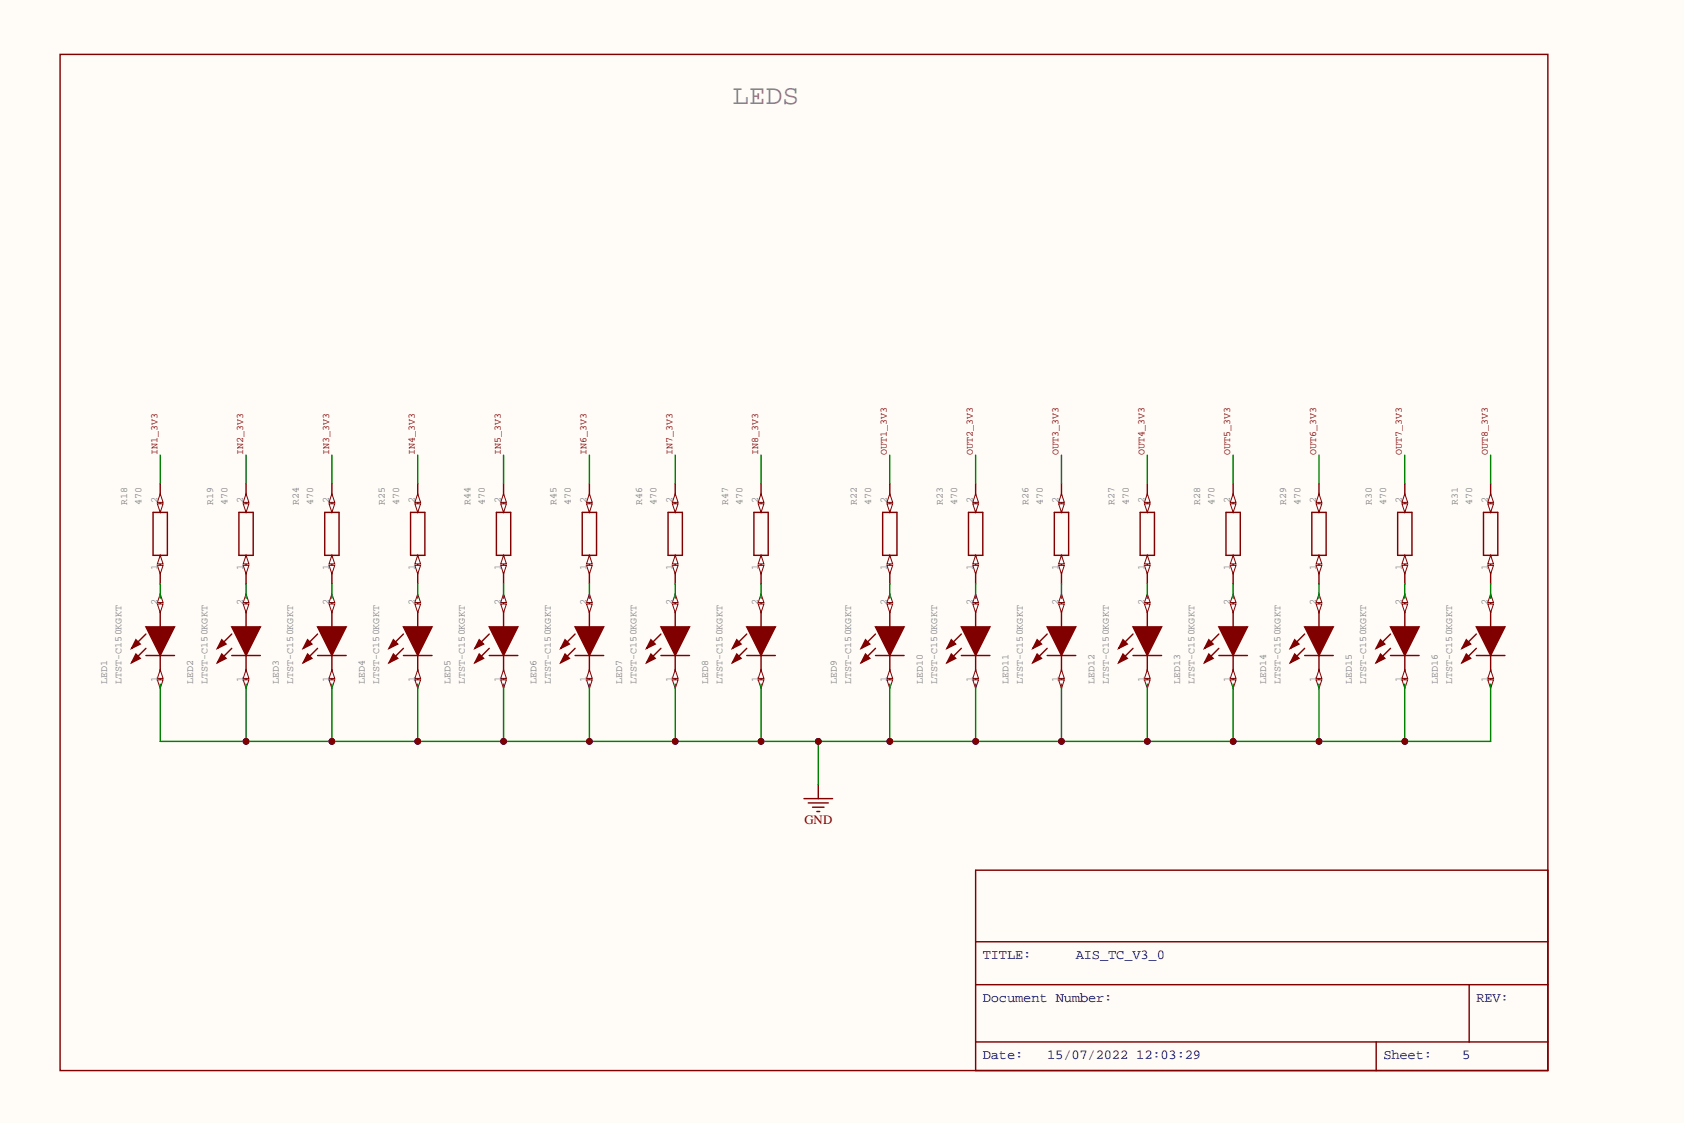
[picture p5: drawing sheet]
<svg xmlns="http://www.w3.org/2000/svg" width="299mm" height="199mm" viewBox="0 0 299 199" stroke-linecap="round" stroke-linejoin="round" font-family="sans-serif">
<defs><g id="words">
<text font-size="4.9" fill="#808080" x="129.7" y="18.3">LEDS</text>
<g font-size="2.4" fill="#000080">
<text x="174.1" y="169.7">TITLE:</text>
<text x="190.5" y="169.7">AIS_TC_V3_0</text>
<text x="174.1" y="177.3">Document Number:</text>
<text x="261.5" y="177.3">REV:</text>
<text x="174.1" y="187.5">Date:</text>
<text x="185.5" y="187.5">15/07/2022</text>
<text x="201.3" y="187.5">12:03:29</text>
<text x="245" y="187.5">Sheet:</text>
<text x="259" y="187.5">5</text>
</g>
<text font-size="2.3" fill="#800000" x="142.5" y="145.9">GND</text>
<g font-size="1.8" fill="#800000">
<text x="27.9" y="80.6" transform="rotate(-90 27.9 80.6)">IN1_3V3</text>
<text x="43.1" y="80.6" transform="rotate(-90 43.1 80.6)">IN2_3V3</text>
<text x="58.3" y="80.6" transform="rotate(-90 58.3 80.6)">IN3_3V3</text>
<text x="73.5" y="80.6" transform="rotate(-90 73.5 80.6)">IN4_3V3</text>
<text x="88.7" y="80.6" transform="rotate(-90 88.7 80.6)">IN5_3V3</text>
<text x="103.9" y="80.6" transform="rotate(-90 103.9 80.6)">IN6_3V3</text>
<text x="119.1" y="80.6" transform="rotate(-90 119.1 80.6)">IN7_3V3</text>
<text x="134.3" y="80.6" transform="rotate(-90 134.3 80.6)">IN8_3V3</text>
<text x="157.1" y="80.6" transform="rotate(-90 157.1 80.6)">OUT1_3V3</text>
<text x="172.3" y="80.6" transform="rotate(-90 172.3 80.6)">OUT2_3V3</text>
<text x="187.5" y="80.6" transform="rotate(-90 187.5 80.6)">OUT3_3V3</text>
<text x="202.7" y="80.6" transform="rotate(-90 202.7 80.6)">OUT4_3V3</text>
<text x="217.9" y="80.6" transform="rotate(-90 217.9 80.6)">OUT5_3V3</text>
<text x="233.1" y="80.6" transform="rotate(-90 233.1 80.6)">OUT6_3V3</text>
<text x="248.3" y="80.6" transform="rotate(-90 248.3 80.6)">OUT7_3V3</text>
<text x="263.5" y="80.6" transform="rotate(-90 263.5 80.6)">OUT8_3V3</text>
</g>
<g font-size="1.8" fill="#808080">
<text x="22.6" y="89.4" transform="rotate(-90 22.6 89.4)">R18</text>
<text x="25.1" y="89.4" transform="rotate(-90 25.1 89.4)">470</text>
<text x="27.9" y="89" transform="rotate(-90 27.9 89)">2</text>
<text x="37.8" y="89.4" transform="rotate(-90 37.8 89.4)">R19</text>
<text x="40.3" y="89.4" transform="rotate(-90 40.3 89.4)">470</text>
<text x="43.1" y="89" transform="rotate(-90 43.1 89)">2</text>
<text x="53" y="89.4" transform="rotate(-90 53 89.4)">R24</text>
<text x="55.5" y="89.4" transform="rotate(-90 55.5 89.4)">470</text>
<text x="58.3" y="89" transform="rotate(-90 58.3 89)">2</text>
<text x="68.2" y="89.4" transform="rotate(-90 68.2 89.4)">R25</text>
<text x="70.7" y="89.4" transform="rotate(-90 70.7 89.4)">470</text>
<text x="73.5" y="89" transform="rotate(-90 73.5 89)">2</text>
<text x="83.4" y="89.4" transform="rotate(-90 83.4 89.4)">R44</text>
<text x="85.9" y="89.4" transform="rotate(-90 85.9 89.4)">470</text>
<text x="88.7" y="89" transform="rotate(-90 88.7 89)">2</text>
<text x="98.6" y="89.4" transform="rotate(-90 98.6 89.4)">R45</text>
<text x="101.1" y="89.4" transform="rotate(-90 101.1 89.4)">470</text>
<text x="103.9" y="89" transform="rotate(-90 103.9 89)">2</text>
<text x="113.8" y="89.4" transform="rotate(-90 113.8 89.4)">R46</text>
<text x="116.3" y="89.4" transform="rotate(-90 116.3 89.4)">470</text>
<text x="119.1" y="89" transform="rotate(-90 119.1 89)">2</text>
<text x="129" y="89.4" transform="rotate(-90 129 89.4)">R47</text>
<text x="131.5" y="89.4" transform="rotate(-90 131.5 89.4)">470</text>
<text x="134.3" y="89" transform="rotate(-90 134.3 89)">2</text>
<text x="151.8" y="89.4" transform="rotate(-90 151.8 89.4)">R22</text>
<text x="154.3" y="89.4" transform="rotate(-90 154.3 89.4)">470</text>
<text x="157.1" y="89" transform="rotate(-90 157.1 89)">2</text>
<text x="167" y="89.4" transform="rotate(-90 167 89.4)">R23</text>
<text x="169.5" y="89.4" transform="rotate(-90 169.5 89.4)">470</text>
<text x="172.3" y="89" transform="rotate(-90 172.3 89)">2</text>
<text x="182.2" y="89.4" transform="rotate(-90 182.2 89.4)">R26</text>
<text x="184.7" y="89.4" transform="rotate(-90 184.7 89.4)">470</text>
<text x="187.5" y="89" transform="rotate(-90 187.5 89)">2</text>
<text x="197.4" y="89.4" transform="rotate(-90 197.4 89.4)">R27</text>
<text x="199.9" y="89.4" transform="rotate(-90 199.9 89.4)">470</text>
<text x="202.7" y="89" transform="rotate(-90 202.7 89)">2</text>
<text x="212.6" y="89.4" transform="rotate(-90 212.6 89.4)">R28</text>
<text x="215.1" y="89.4" transform="rotate(-90 215.1 89.4)">470</text>
<text x="217.9" y="89" transform="rotate(-90 217.9 89)">2</text>
<text x="227.8" y="89.4" transform="rotate(-90 227.8 89.4)">R29</text>
<text x="230.3" y="89.4" transform="rotate(-90 230.3 89.4)">470</text>
<text x="233.1" y="89" transform="rotate(-90 233.1 89)">2</text>
<text x="243" y="89.4" transform="rotate(-90 243 89.4)">R30</text>
<text x="245.5" y="89.4" transform="rotate(-90 245.5 89.4)">470</text>
<text x="248.3" y="89" transform="rotate(-90 248.3 89)">2</text>
<text x="258.2" y="89.4" transform="rotate(-90 258.2 89.4)">R31</text>
<text x="260.7" y="89.4" transform="rotate(-90 260.7 89.4)">470</text>
<text x="263.5" y="89" transform="rotate(-90 263.5 89)">2</text>
<text x="27.9" y="100.8" transform="rotate(-90 27.9 100.8)">1</text>
<text x="43.1" y="100.8" transform="rotate(-90 43.1 100.8)">1</text>
<text x="58.3" y="100.8" transform="rotate(-90 58.3 100.8)">1</text>
<text x="73.5" y="100.8" transform="rotate(-90 73.5 100.8)">1</text>
<text x="88.7" y="100.8" transform="rotate(-90 88.7 100.8)">1</text>
<text x="103.9" y="100.8" transform="rotate(-90 103.9 100.8)">1</text>
<text x="119.1" y="100.8" transform="rotate(-90 119.1 100.8)">1</text>
<text x="134.3" y="100.8" transform="rotate(-90 134.3 100.8)">1</text>
<text x="157.1" y="100.8" transform="rotate(-90 157.1 100.8)">1</text>
<text x="172.3" y="100.8" transform="rotate(-90 172.3 100.8)">1</text>
<text x="187.5" y="100.8" transform="rotate(-90 187.5 100.8)">1</text>
<text x="202.7" y="100.8" transform="rotate(-90 202.7 100.8)">1</text>
<text x="217.9" y="100.8" transform="rotate(-90 217.9 100.8)">1</text>
<text x="233.1" y="100.8" transform="rotate(-90 233.1 100.8)">1</text>
<text x="248.3" y="100.8" transform="rotate(-90 248.3 100.8)">1</text>
<text x="263.5" y="100.8" transform="rotate(-90 263.5 100.8)">1</text>
<text x="27.9" y="107.2" transform="rotate(-90 27.9 107.2)">2</text>
<text x="43.1" y="107.2" transform="rotate(-90 43.1 107.2)">2</text>
<text x="58.3" y="107.2" transform="rotate(-90 58.3 107.2)">2</text>
<text x="73.5" y="107.2" transform="rotate(-90 73.5 107.2)">2</text>
<text x="88.7" y="107.2" transform="rotate(-90 88.7 107.2)">2</text>
<text x="103.9" y="107.2" transform="rotate(-90 103.9 107.2)">2</text>
<text x="119.1" y="107.2" transform="rotate(-90 119.1 107.2)">2</text>
<text x="134.3" y="107.2" transform="rotate(-90 134.3 107.2)">2</text>
<text x="157.1" y="107.2" transform="rotate(-90 157.1 107.2)">2</text>
<text x="172.3" y="107.2" transform="rotate(-90 172.3 107.2)">2</text>
<text x="187.5" y="107.2" transform="rotate(-90 187.5 107.2)">2</text>
<text x="202.7" y="107.2" transform="rotate(-90 202.7 107.2)">2</text>
<text x="217.9" y="107.2" transform="rotate(-90 217.9 107.2)">2</text>
<text x="233.1" y="107.2" transform="rotate(-90 233.1 107.2)">2</text>
<text x="248.3" y="107.2" transform="rotate(-90 248.3 107.2)">2</text>
<text x="263.5" y="107.2" transform="rotate(-90 263.5 107.2)">2</text>
<text x="19" y="121.1" transform="rotate(-90 19 121.1)">LED1</text>
<text x="21.5" y="121.1" transform="rotate(-90 21.5 121.1)">LTST-C150KGKT</text>
<text x="27.9" y="120.7" transform="rotate(-90 27.9 120.7)">1</text>
<text x="34.2" y="121.1" transform="rotate(-90 34.2 121.1)">LED2</text>
<text x="36.7" y="121.1" transform="rotate(-90 36.7 121.1)">LTST-C150KGKT</text>
<text x="43.1" y="120.7" transform="rotate(-90 43.1 120.7)">1</text>
<text x="49.4" y="121.1" transform="rotate(-90 49.4 121.1)">LED3</text>
<text x="51.9" y="121.1" transform="rotate(-90 51.9 121.1)">LTST-C150KGKT</text>
<text x="58.3" y="120.7" transform="rotate(-90 58.3 120.7)">1</text>
<text x="64.6" y="121.1" transform="rotate(-90 64.6 121.1)">LED4</text>
<text x="67.1" y="121.1" transform="rotate(-90 67.1 121.1)">LTST-C150KGKT</text>
<text x="73.5" y="120.7" transform="rotate(-90 73.5 120.7)">1</text>
<text x="79.8" y="121.1" transform="rotate(-90 79.8 121.1)">LED5</text>
<text x="82.3" y="121.1" transform="rotate(-90 82.3 121.1)">LTST-C150KGKT</text>
<text x="88.7" y="120.7" transform="rotate(-90 88.7 120.7)">1</text>
<text x="95" y="121.1" transform="rotate(-90 95 121.1)">LED6</text>
<text x="97.6" y="121.1" transform="rotate(-90 97.6 121.1)">LTST-C150KGKT</text>
<text x="103.9" y="120.7" transform="rotate(-90 103.9 120.7)">1</text>
<text x="110.2" y="121.1" transform="rotate(-90 110.2 121.1)">LED7</text>
<text x="112.8" y="121.1" transform="rotate(-90 112.8 121.1)">LTST-C150KGKT</text>
<text x="119.1" y="120.7" transform="rotate(-90 119.1 120.7)">1</text>
<text x="125.4" y="121.1" transform="rotate(-90 125.4 121.1)">LED8</text>
<text x="128" y="121.1" transform="rotate(-90 128 121.1)">LTST-C150KGKT</text>
<text x="134.3" y="120.7" transform="rotate(-90 134.3 120.7)">1</text>
<text x="148.2" y="121.1" transform="rotate(-90 148.2 121.1)">LED9</text>
<text x="150.8" y="121.1" transform="rotate(-90 150.8 121.1)">LTST-C150KGKT</text>
<text x="157.1" y="120.7" transform="rotate(-90 157.1 120.7)">1</text>
<text x="163.4" y="121.1" transform="rotate(-90 163.4 121.1)">LED10</text>
<text x="166" y="121.1" transform="rotate(-90 166 121.1)">LTST-C150KGKT</text>
<text x="172.3" y="120.7" transform="rotate(-90 172.3 120.7)">1</text>
<text x="178.6" y="121.1" transform="rotate(-90 178.6 121.1)">LED11</text>
<text x="181.2" y="121.1" transform="rotate(-90 181.2 121.1)">LTST-C150KGKT</text>
<text x="187.5" y="120.7" transform="rotate(-90 187.5 120.7)">1</text>
<text x="193.8" y="121.1" transform="rotate(-90 193.8 121.1)">LED12</text>
<text x="196.4" y="121.1" transform="rotate(-90 196.4 121.1)">LTST-C150KGKT</text>
<text x="202.7" y="120.7" transform="rotate(-90 202.7 120.7)">1</text>
<text x="209" y="121.1" transform="rotate(-90 209 121.1)">LED13</text>
<text x="211.6" y="121.1" transform="rotate(-90 211.6 121.1)">LTST-C150KGKT</text>
<text x="217.9" y="120.7" transform="rotate(-90 217.9 120.7)">1</text>
<text x="224.2" y="121.1" transform="rotate(-90 224.2 121.1)">LED14</text>
<text x="226.8" y="121.1" transform="rotate(-90 226.8 121.1)">LTST-C150KGKT</text>
<text x="233.1" y="120.7" transform="rotate(-90 233.1 120.7)">1</text>
<text x="239.4" y="121.1" transform="rotate(-90 239.4 121.1)">LED15</text>
<text x="242" y="121.1" transform="rotate(-90 242 121.1)">LTST-C150KGKT</text>
<text x="248.3" y="120.7" transform="rotate(-90 248.3 120.7)">1</text>
<text x="254.6" y="121.1" transform="rotate(-90 254.6 121.1)">LED16</text>
<text x="257.2" y="121.1" transform="rotate(-90 257.2 121.1)">LTST-C150KGKT</text>
<text x="263.5" y="120.7" transform="rotate(-90 263.5 120.7)">1</text>
</g>
</g></defs>
<g fill="#fffcf8">
<path d="M0 0h298.2v198.6h-298.2z" fill-rule="evenodd"/>
<path d="M0 0h298.2v198.6h-298.2z" fill-rule="evenodd"/>
</g>
<circle cx="43.6" cy="131.2" r=".51" fill="#000080"/>
<circle cx="43.6" cy="131.2" r=".51" fill="none" stroke="#000080" stroke-width=".18"/>
<circle cx="58.8" cy="131.2" r=".51" fill="#000080"/>
<circle cx="58.8" cy="131.2" r=".51" fill="none" stroke="#000080" stroke-width=".18"/>
<circle cx="74" cy="131.2" r=".51" fill="#000080"/>
<circle cx="74" cy="131.2" r=".51" fill="none" stroke="#000080" stroke-width=".18"/>
<circle cx="89.2" cy="131.2" r=".51" fill="#000080"/>
<circle cx="89.2" cy="131.2" r=".51" fill="none" stroke="#000080" stroke-width=".18"/>
<circle cx="104.4" cy="131.2" r=".51" fill="#000080"/>
<circle cx="104.4" cy="131.2" r=".51" fill="none" stroke="#000080" stroke-width=".18"/>
<circle cx="119.6" cy="131.2" r=".51" fill="#000080"/>
<circle cx="119.6" cy="131.2" r=".51" fill="none" stroke="#000080" stroke-width=".18"/>
<circle cx="134.8" cy="131.2" r=".51" fill="#000080"/>
<circle cx="134.8" cy="131.2" r=".51" fill="none" stroke="#000080" stroke-width=".18"/>
<circle cx="144.9" cy="131.2" r=".51" fill="#000080"/>
<circle cx="144.9" cy="131.2" r=".51" fill="none" stroke="#000080" stroke-width=".18"/>
<circle cx="157.6" cy="131.2" r=".51" fill="#000080"/>
<circle cx="157.6" cy="131.2" r=".51" fill="none" stroke="#000080" stroke-width=".18"/>
<circle cx="172.8" cy="131.2" r=".51" fill="#000080"/>
<circle cx="172.8" cy="131.2" r=".51" fill="none" stroke="#000080" stroke-width=".18"/>
<circle cx="188" cy="131.2" r=".51" fill="#000080"/>
<circle cx="188" cy="131.2" r=".51" fill="none" stroke="#000080" stroke-width=".18"/>
<circle cx="203.2" cy="131.2" r=".51" fill="#000080"/>
<circle cx="203.2" cy="131.2" r=".51" fill="none" stroke="#000080" stroke-width=".18"/>
<circle cx="218.4" cy="131.2" r=".51" fill="#000080"/>
<circle cx="218.4" cy="131.2" r=".51" fill="none" stroke="#000080" stroke-width=".18"/>
<circle cx="233.6" cy="131.2" r=".51" fill="#000080"/>
<circle cx="233.6" cy="131.2" r=".51" fill="none" stroke="#000080" stroke-width=".18"/>
<circle cx="248.8" cy="131.2" r=".51" fill="#000080"/>
<circle cx="248.8" cy="131.2" r=".51" fill="none" stroke="#000080" stroke-width=".18"/>
<path d="M10.6 9.6h263.6v179.9h-263.6zM27.1 90.7h2.5v7.6h-2.5zM28.4 98.3v5.1M172.8 154h101.4v35.5h-101.4zM172.8 174.3h101.4M172.8 166.7h101.4M260.2 174.3v10.1M172.8 184.4h101.4M243.8 184.4v5.1" fill="none" stroke="#800000" stroke-width=".25"/>
<path d="M28.4 98.3l.5 1.5h-1z" fill="#f8fcff"/>
<path d="M28.4 98.3l.5 1.5h-1z" fill="none" stroke="#800000" stroke-width=".18"/>
<path d="M27.9 100.1h1l-.5 1.5z" fill="#f8fcff"/>
<path d="M27.9 100.1h1l-.5 1.5z" fill="none" stroke="#800000" stroke-width=".18"/>
<path d="M28.4 85.6v5.1" fill="none" stroke="#800000" stroke-width=".25"/>
<path d="M27.9 89.2h1l-.5 1.5z" fill="#f8fcff"/>
<path d="M27.9 89.2h1l-.5 1.5z" fill="none" stroke="#800000" stroke-width=".18"/>
<path d="M28.4 87.4l.5 1.5h-1z" fill="#f8fcff"/>
<path d="M28.4 87.4l.5 1.5h-1z" fill="none" stroke="#800000" stroke-width=".18"/>
<path d="M42.3 90.7h2.5v7.6h-2.5zM43.6 98.3v5.1" fill="none" stroke="#800000" stroke-width=".25"/>
<path d="M43.6 98.3l.5 1.5h-1z" fill="#f8fcff"/>
<path d="M43.6 98.3l.5 1.5h-1z" fill="none" stroke="#800000" stroke-width=".18"/>
<path d="M43.1 100.1h1l-.5 1.5z" fill="#f8fcff"/>
<path d="M43.1 100.1h1l-.5 1.5z" fill="none" stroke="#800000" stroke-width=".18"/>
<path d="M43.6 85.6v5.1" fill="none" stroke="#800000" stroke-width=".25"/>
<path d="M43.1 89.2h1l-.5 1.5z" fill="#f8fcff"/>
<path d="M43.1 89.2h1l-.5 1.5z" fill="none" stroke="#800000" stroke-width=".18"/>
<path d="M43.6 87.4l.5 1.5h-1z" fill="#f8fcff"/>
<path d="M43.6 87.4l.5 1.5h-1z" fill="none" stroke="#800000" stroke-width=".18"/>
<path d="M57.5 90.7h2.6v7.6h-2.6zM58.8 98.3v5.1" fill="none" stroke="#800000" stroke-width=".25"/>
<path d="M58.8 98.3l.5 1.5h-1z" fill="#f8fcff"/>
<path d="M58.8 98.3l.5 1.5h-1z" fill="none" stroke="#800000" stroke-width=".18"/>
<path d="M58.3 100.1h1l-.5 1.5z" fill="#f8fcff"/>
<path d="M58.3 100.1h1l-.5 1.5z" fill="none" stroke="#800000" stroke-width=".18"/>
<path d="M58.8 85.6v5.1" fill="none" stroke="#800000" stroke-width=".25"/>
<path d="M58.3 89.2h1l-.5 1.5z" fill="#f8fcff"/>
<path d="M58.3 89.2h1l-.5 1.5z" fill="none" stroke="#800000" stroke-width=".18"/>
<path d="M58.8 87.4l.5 1.5h-1z" fill="#f8fcff"/>
<path d="M58.8 87.4l.5 1.5h-1z" fill="none" stroke="#800000" stroke-width=".18"/>
<path d="M72.7 90.7h2.6v7.6h-2.6zM74 98.3v5.1" fill="none" stroke="#800000" stroke-width=".25"/>
<path d="M74 98.3l.5 1.5h-1z" fill="#f8fcff"/>
<path d="M74 98.3l.5 1.5h-1z" fill="none" stroke="#800000" stroke-width=".18"/>
<path d="M73.5 100.1h1l-.5 1.5z" fill="#f8fcff"/>
<path d="M73.5 100.1h1l-.5 1.5z" fill="none" stroke="#800000" stroke-width=".18"/>
<path d="M74 85.6v5.1" fill="none" stroke="#800000" stroke-width=".25"/>
<path d="M73.5 89.2h1l-.5 1.5z" fill="#f8fcff"/>
<path d="M73.5 89.2h1l-.5 1.5z" fill="none" stroke="#800000" stroke-width=".18"/>
<path d="M74 87.4l.5 1.5h-1z" fill="#f8fcff"/>
<path d="M74 87.4l.5 1.5h-1z" fill="none" stroke="#800000" stroke-width=".18"/>
<path d="M87.9 90.7h2.6v7.6h-2.6zM89.2 98.3v5.1" fill="none" stroke="#800000" stroke-width=".25"/>
<path d="M89.2 98.3l.5 1.5h-1z" fill="#f8fcff"/>
<path d="M89.2 98.3l.5 1.5h-1z" fill="none" stroke="#800000" stroke-width=".18"/>
<path d="M88.7 100.1h1l-.5 1.5z" fill="#f8fcff"/>
<path d="M88.7 100.1h1l-.5 1.5z" fill="none" stroke="#800000" stroke-width=".18"/>
<path d="M89.2 85.6v5.1" fill="none" stroke="#800000" stroke-width=".25"/>
<path d="M88.7 89.2h1l-.5 1.5z" fill="#f8fcff"/>
<path d="M88.7 89.2h1l-.5 1.5z" fill="none" stroke="#800000" stroke-width=".18"/>
<path d="M89.2 87.4l.5 1.5h-1z" fill="#f8fcff"/>
<path d="M89.2 87.4l.5 1.5h-1z" fill="none" stroke="#800000" stroke-width=".18"/>
<path d="M103.1 90.7h2.6v7.6h-2.6zM104.4 98.3v5.1" fill="none" stroke="#800000" stroke-width=".25"/>
<path d="M104.4 98.3l.5 1.5h-1z" fill="#f8fcff"/>
<path d="M104.4 98.3l.5 1.5h-1z" fill="none" stroke="#800000" stroke-width=".18"/>
<path d="M103.9 100.1h1l-.5 1.5z" fill="#f8fcff"/>
<path d="M103.9 100.1h1l-.5 1.5z" fill="none" stroke="#800000" stroke-width=".18"/>
<path d="M104.4 85.6v5.1" fill="none" stroke="#800000" stroke-width=".25"/>
<path d="M103.9 89.2h1l-.5 1.5z" fill="#f8fcff"/>
<path d="M103.9 89.2h1l-.5 1.5z" fill="none" stroke="#800000" stroke-width=".18"/>
<path d="M104.4 87.4l.5 1.5h-1z" fill="#f8fcff"/>
<path d="M104.4 87.4l.5 1.5h-1z" fill="none" stroke="#800000" stroke-width=".18"/>
<path d="M118.3 90.7h2.6v7.6h-2.6zM119.6 98.3v5.1" fill="none" stroke="#800000" stroke-width=".25"/>
<path d="M119.6 98.3l.5 1.5h-1z" fill="#f8fcff"/>
<path d="M119.6 98.3l.5 1.5h-1z" fill="none" stroke="#800000" stroke-width=".18"/>
<path d="M119.1 100.1h1l-.5 1.5z" fill="#f8fcff"/>
<path d="M119.1 100.1h1l-.5 1.5z" fill="none" stroke="#800000" stroke-width=".18"/>
<path d="M119.6 85.6v5.1" fill="none" stroke="#800000" stroke-width=".25"/>
<path d="M119.1 89.2h1l-.5 1.5z" fill="#f8fcff"/>
<path d="M119.1 89.2h1l-.5 1.5z" fill="none" stroke="#800000" stroke-width=".18"/>
<path d="M119.6 87.4l.5 1.5h-1z" fill="#f8fcff"/>
<path d="M119.6 87.4l.5 1.5h-1z" fill="none" stroke="#800000" stroke-width=".18"/>
<path d="M133.5 90.7h2.6v7.6h-2.6zM134.8 98.3v5.1" fill="none" stroke="#800000" stroke-width=".25"/>
<path d="M134.8 98.3l.5 1.5h-1z" fill="#f8fcff"/>
<path d="M134.8 98.3l.5 1.5h-1z" fill="none" stroke="#800000" stroke-width=".18"/>
<path d="M134.3 100.1h1l-.5 1.5z" fill="#f8fcff"/>
<path d="M134.3 100.1h1l-.5 1.5z" fill="none" stroke="#800000" stroke-width=".18"/>
<path d="M134.8 85.6v5.1" fill="none" stroke="#800000" stroke-width=".25"/>
<path d="M134.3 89.2h1l-.5 1.5z" fill="#f8fcff"/>
<path d="M134.3 89.2h1l-.5 1.5z" fill="none" stroke="#800000" stroke-width=".18"/>
<path d="M134.8 87.4l.5 1.5h-1z" fill="#f8fcff"/>
<path d="M134.8 87.4l.5 1.5h-1z" fill="none" stroke="#800000" stroke-width=".18"/>
<path d="M25.8 116h5.1M25.8 114.8l-2.5 2.5M25.8 112.2l-2.5 2.6M28.4 108.4v2.6M28.4 116v2.6" fill="none" stroke="#800000" stroke-width=".25"/>
<path d="M25.8 111h5.1l-2.5 5z" fill="#800000"/>
<path d="M25.8 111h5.1l-2.5 5z" fill="none" stroke="#800000" stroke-width=".25"/>
<path d="M24.1 115.8l.7 .7-1.5 .8z" fill="#800000"/>
<path d="M24.1 115.8l.7 .7-1.5 .8z" fill="none" stroke="#800000" stroke-width=".25"/>
<path d="M24.1 113.2l.7 .8-1.5 .8z" fill="#800000"/>
<path d="M24.1 113.2l.7 .8-1.5 .8zM28.4 118.6v2.5" fill="none" stroke="#800000" stroke-width=".25"/>
<path d="M28.4 118.6l.5 1.5h-1z" fill="#f8fcff"/>
<path d="M28.4 118.6l.5 1.5h-1z" fill="none" stroke="#800000" stroke-width=".18"/>
<path d="M27.9 120.3h1l-.5 1.6z" fill="#f8fcff"/>
<path d="M27.9 120.3h1l-.5 1.6z" fill="none" stroke="#800000" stroke-width=".18"/>
<path d="M28.4 105.9v2.5" fill="none" stroke="#800000" stroke-width=".25"/>
<path d="M27.9 106.9h1l-.5 1.5z" fill="#f8fcff"/>
<path d="M27.9 106.9h1l-.5 1.5z" fill="none" stroke="#800000" stroke-width=".18"/>
<path d="M28.4 105.1l.5 1.6h-1z" fill="#f8fcff"/>
<path d="M28.4 105.1l.5 1.6h-1z" fill="none" stroke="#800000" stroke-width=".18"/>
<path d="M41 116h5.1M41 114.8l-2.5 2.5M41 112.2l-2.5 2.6M43.6 108.4v2.6M43.6 116v2.6" fill="none" stroke="#800000" stroke-width=".25"/>
<path d="M41 111h5.1l-2.5 5z" fill="#800000"/>
<path d="M41 111h5.1l-2.5 5z" fill="none" stroke="#800000" stroke-width=".25"/>
<path d="M39.3 115.8l.7 .7-1.5 .8z" fill="#800000"/>
<path d="M39.3 115.8l.7 .7-1.5 .8z" fill="none" stroke="#800000" stroke-width=".25"/>
<path d="M39.3 113.2l.7 .8-1.5 .8z" fill="#800000"/>
<path d="M39.3 113.2l.7 .8-1.5 .8zM43.6 118.6v2.5" fill="none" stroke="#800000" stroke-width=".25"/>
<path d="M43.6 118.6l.5 1.5h-1z" fill="#f8fcff"/>
<path d="M43.6 118.6l.5 1.5h-1z" fill="none" stroke="#800000" stroke-width=".18"/>
<path d="M43.1 120.3h1l-.5 1.6z" fill="#f8fcff"/>
<path d="M43.1 120.3h1l-.5 1.6z" fill="none" stroke="#800000" stroke-width=".18"/>
<path d="M43.6 105.9v2.5" fill="none" stroke="#800000" stroke-width=".25"/>
<path d="M43.1 106.9h1l-.5 1.5z" fill="#f8fcff"/>
<path d="M43.1 106.9h1l-.5 1.5z" fill="none" stroke="#800000" stroke-width=".18"/>
<path d="M43.6 105.1l.5 1.6h-1z" fill="#f8fcff"/>
<path d="M43.6 105.1l.5 1.6h-1z" fill="none" stroke="#800000" stroke-width=".18"/>
<path d="M56.3 116h5M56.3 114.8l-2.6 2.5M56.3 112.2l-2.6 2.6M58.8 108.4v2.6M58.8 116v2.6" fill="none" stroke="#800000" stroke-width=".25"/>
<path d="M56.3 111h5l-2.5 5z" fill="#800000"/>
<path d="M56.3 111h5l-2.5 5z" fill="none" stroke="#800000" stroke-width=".25"/>
<path d="M54.5 115.8l.7 .7-1.5 .8z" fill="#800000"/>
<path d="M54.5 115.8l.7 .7-1.5 .8z" fill="none" stroke="#800000" stroke-width=".25"/>
<path d="M54.5 113.2l.7 .8-1.5 .8z" fill="#800000"/>
<path d="M54.5 113.2l.7 .8-1.5 .8zM58.8 118.6v2.5" fill="none" stroke="#800000" stroke-width=".25"/>
<path d="M58.8 118.6l.5 1.5h-1z" fill="#f8fcff"/>
<path d="M58.8 118.6l.5 1.5h-1z" fill="none" stroke="#800000" stroke-width=".18"/>
<path d="M58.3 120.3h1l-.5 1.6z" fill="#f8fcff"/>
<path d="M58.3 120.3h1l-.5 1.6z" fill="none" stroke="#800000" stroke-width=".18"/>
<path d="M58.8 105.9v2.5" fill="none" stroke="#800000" stroke-width=".25"/>
<path d="M58.3 106.9h1l-.5 1.5z" fill="#f8fcff"/>
<path d="M58.3 106.9h1l-.5 1.5z" fill="none" stroke="#800000" stroke-width=".18"/>
<path d="M58.8 105.1l.5 1.6h-1z" fill="#f8fcff"/>
<path d="M58.8 105.1l.5 1.6h-1z" fill="none" stroke="#800000" stroke-width=".18"/>
<path d="M71.5 116h5M71.5 114.8l-2.6 2.5M71.5 112.2l-2.6 2.6M74 108.4v2.6M74 116v2.6" fill="none" stroke="#800000" stroke-width=".25"/>
<path d="M71.5 111h5l-2.5 5z" fill="#800000"/>
<path d="M71.5 111h5l-2.5 5z" fill="none" stroke="#800000" stroke-width=".25"/>
<path d="M69.7 115.8l.7 .7-1.5 .8z" fill="#800000"/>
<path d="M69.7 115.8l.7 .7-1.5 .8z" fill="none" stroke="#800000" stroke-width=".25"/>
<path d="M69.7 113.2l.7 .8-1.5 .8z" fill="#800000"/>
<path d="M69.7 113.2l.7 .8-1.5 .8zM74 118.6v2.5" fill="none" stroke="#800000" stroke-width=".25"/>
<path d="M74 118.6l.5 1.5h-1z" fill="#f8fcff"/>
<path d="M74 118.6l.5 1.5h-1z" fill="none" stroke="#800000" stroke-width=".18"/>
<path d="M73.5 120.3h1l-.5 1.6z" fill="#f8fcff"/>
<path d="M73.5 120.3h1l-.5 1.6z" fill="none" stroke="#800000" stroke-width=".18"/>
<path d="M74 105.9v2.5" fill="none" stroke="#800000" stroke-width=".25"/>
<path d="M73.5 106.9h1l-.5 1.5z" fill="#f8fcff"/>
<path d="M73.5 106.9h1l-.5 1.5z" fill="none" stroke="#800000" stroke-width=".18"/>
<path d="M74 105.1l.5 1.6h-1z" fill="#f8fcff"/>
<path d="M74 105.1l.5 1.6h-1z" fill="none" stroke="#800000" stroke-width=".18"/>
<path d="M86.7 116h5M86.7 114.8l-2.6 2.5M86.7 112.2l-2.6 2.6M89.2 108.4v2.6M89.2 116v2.6" fill="none" stroke="#800000" stroke-width=".25"/>
<path d="M86.7 111h5l-2.5 5z" fill="#800000"/>
<path d="M86.7 111h5l-2.5 5z" fill="none" stroke="#800000" stroke-width=".25"/>
<path d="M84.9 115.8l.7 .7-1.5 .8z" fill="#800000"/>
<path d="M84.9 115.8l.7 .7-1.5 .8z" fill="none" stroke="#800000" stroke-width=".25"/>
<path d="M84.9 113.2l.7 .8-1.5 .8z" fill="#800000"/>
<path d="M84.9 113.2l.7 .8-1.5 .8zM89.2 118.6v2.5" fill="none" stroke="#800000" stroke-width=".25"/>
<path d="M89.2 118.6l.5 1.5h-1z" fill="#f8fcff"/>
<path d="M89.2 118.6l.5 1.5h-1z" fill="none" stroke="#800000" stroke-width=".18"/>
<path d="M88.7 120.3h1l-.5 1.6z" fill="#f8fcff"/>
<path d="M88.7 120.3h1l-.5 1.6z" fill="none" stroke="#800000" stroke-width=".18"/>
<path d="M89.2 105.9v2.5" fill="none" stroke="#800000" stroke-width=".25"/>
<path d="M88.7 106.9h1l-.5 1.5z" fill="#f8fcff"/>
<path d="M88.7 106.9h1l-.5 1.5z" fill="none" stroke="#800000" stroke-width=".18"/>
<path d="M89.2 105.1l.5 1.6h-1z" fill="#f8fcff"/>
<path d="M89.2 105.1l.5 1.6h-1z" fill="none" stroke="#800000" stroke-width=".18"/>
<path d="M101.9 116h5M101.9 114.8l-2.6 2.5M101.9 112.2l-2.6 2.6M104.4 108.4v2.6M104.4 116v2.6" fill="none" stroke="#800000" stroke-width=".25"/>
<path d="M101.9 111h5l-2.5 5z" fill="#800000"/>
<path d="M101.9 111h5l-2.5 5z" fill="none" stroke="#800000" stroke-width=".25"/>
<path d="M100.1 115.8l.7 .7-1.5 .8z" fill="#800000"/>
<path d="M100.1 115.8l.7 .7-1.5 .8z" fill="none" stroke="#800000" stroke-width=".25"/>
<path d="M100.1 113.2l.7 .8-1.5 .8z" fill="#800000"/>
<path d="M100.1 113.2l.7 .8-1.5 .8zM104.4 118.6v2.5" fill="none" stroke="#800000" stroke-width=".25"/>
<path d="M104.4 118.6l.5 1.5h-1z" fill="#f8fcff"/>
<path d="M104.4 118.6l.5 1.5h-1z" fill="none" stroke="#800000" stroke-width=".18"/>
<path d="M103.9 120.3h1l-.5 1.6z" fill="#f8fcff"/>
<path d="M103.9 120.3h1l-.5 1.6z" fill="none" stroke="#800000" stroke-width=".18"/>
<path d="M104.4 105.9v2.5" fill="none" stroke="#800000" stroke-width=".25"/>
<path d="M103.9 106.9h1l-.5 1.5z" fill="#f8fcff"/>
<path d="M103.9 106.9h1l-.5 1.5z" fill="none" stroke="#800000" stroke-width=".18"/>
<path d="M104.4 105.1l.5 1.6h-1z" fill="#f8fcff"/>
<path d="M104.4 105.1l.5 1.6h-1z" fill="none" stroke="#800000" stroke-width=".18"/>
<path d="M117.1 116h5M117.1 114.8l-2.6 2.5M117.1 112.2l-2.6 2.6M119.6 108.4v2.6M119.6 116v2.6" fill="none" stroke="#800000" stroke-width=".25"/>
<path d="M117.1 111h5l-2.5 5z" fill="#800000"/>
<path d="M117.1 111h5l-2.5 5z" fill="none" stroke="#800000" stroke-width=".25"/>
<path d="M115.3 115.8l.7 .7-1.5 .8z" fill="#800000"/>
<path d="M115.3 115.8l.7 .7-1.5 .8z" fill="none" stroke="#800000" stroke-width=".25"/>
<path d="M115.3 113.2l.7 .8-1.5 .8z" fill="#800000"/>
<path d="M115.3 113.2l.7 .8-1.5 .8zM119.6 118.6v2.5" fill="none" stroke="#800000" stroke-width=".25"/>
<path d="M119.6 118.6l.5 1.5h-1z" fill="#f8fcff"/>
<path d="M119.6 118.6l.5 1.5h-1z" fill="none" stroke="#800000" stroke-width=".18"/>
<path d="M119.1 120.3h1l-.5 1.6z" fill="#f8fcff"/>
<path d="M119.1 120.3h1l-.5 1.6z" fill="none" stroke="#800000" stroke-width=".18"/>
<path d="M119.6 105.9v2.5" fill="none" stroke="#800000" stroke-width=".25"/>
<path d="M119.1 106.9h1l-.5 1.5z" fill="#f8fcff"/>
<path d="M119.1 106.9h1l-.5 1.5z" fill="none" stroke="#800000" stroke-width=".18"/>
<path d="M119.6 105.1l.5 1.6h-1z" fill="#f8fcff"/>
<path d="M119.6 105.1l.5 1.6h-1z" fill="none" stroke="#800000" stroke-width=".18"/>
<path d="M132.3 116h5M132.3 114.8l-2.6 2.5M132.3 112.2l-2.6 2.6M134.8 108.4v2.6M134.8 116v2.6" fill="none" stroke="#800000" stroke-width=".25"/>
<path d="M132.3 111h5l-2.5 5z" fill="#800000"/>
<path d="M132.3 111h5l-2.5 5z" fill="none" stroke="#800000" stroke-width=".25"/>
<path d="M130.5 115.8l.8 .7-1.6 .8z" fill="#800000"/>
<path d="M130.5 115.8l.8 .7-1.6 .8z" fill="none" stroke="#800000" stroke-width=".25"/>
<path d="M130.5 113.2l.8 .8-1.6 .8z" fill="#800000"/>
<path d="M130.5 113.2l.8 .8-1.6 .8zM134.8 118.6v2.5" fill="none" stroke="#800000" stroke-width=".25"/>
<path d="M134.8 118.6l.5 1.5h-1z" fill="#f8fcff"/>
<path d="M134.8 118.6l.5 1.5h-1z" fill="none" stroke="#800000" stroke-width=".18"/>
<path d="M134.3 120.3h1l-.5 1.6z" fill="#f8fcff"/>
<path d="M134.3 120.3h1l-.5 1.6z" fill="none" stroke="#800000" stroke-width=".18"/>
<path d="M134.8 105.9v2.5" fill="none" stroke="#800000" stroke-width=".25"/>
<path d="M134.3 106.9h1l-.5 1.5z" fill="#f8fcff"/>
<path d="M134.3 106.9h1l-.5 1.5z" fill="none" stroke="#800000" stroke-width=".18"/>
<path d="M134.8 105.1l.5 1.6h-1z" fill="#f8fcff"/>
<path d="M134.8 105.1l.5 1.6h-1z" fill="none" stroke="#800000" stroke-width=".18"/>
<path d="M156.3 90.7h2.6v7.6h-2.6zM157.6 98.3v5.1" fill="none" stroke="#800000" stroke-width=".25"/>
<path d="M157.6 98.3l.5 1.5h-1z" fill="#f8fcff"/>
<path d="M157.6 98.3l.5 1.5h-1z" fill="none" stroke="#800000" stroke-width=".18"/>
<path d="M157.1 100.1h1l-.5 1.5z" fill="#f8fcff"/>
<path d="M157.1 100.1h1l-.5 1.5z" fill="none" stroke="#800000" stroke-width=".18"/>
<path d="M157.6 85.6v5.1" fill="none" stroke="#800000" stroke-width=".25"/>
<path d="M157.1 89.2h1l-.5 1.5z" fill="#f8fcff"/>
<path d="M157.1 89.2h1l-.5 1.5z" fill="none" stroke="#800000" stroke-width=".18"/>
<path d="M157.6 87.4l.5 1.5h-1z" fill="#f8fcff"/>
<path d="M157.6 87.4l.5 1.5h-1z" fill="none" stroke="#800000" stroke-width=".18"/>
<path d="M171.5 90.7h2.6v7.6h-2.6zM172.8 98.3v5.1" fill="none" stroke="#800000" stroke-width=".25"/>
<path d="M172.8 98.3l.5 1.5h-1z" fill="#f8fcff"/>
<path d="M172.8 98.3l.5 1.5h-1z" fill="none" stroke="#800000" stroke-width=".18"/>
<path d="M172.3 100.1h1l-.5 1.5z" fill="#f8fcff"/>
<path d="M172.3 100.1h1l-.5 1.5z" fill="none" stroke="#800000" stroke-width=".18"/>
<path d="M172.8 85.6v5.1" fill="none" stroke="#800000" stroke-width=".25"/>
<path d="M172.3 89.2h1l-.5 1.5z" fill="#f8fcff"/>
<path d="M172.3 89.2h1l-.5 1.5z" fill="none" stroke="#800000" stroke-width=".18"/>
<path d="M172.8 87.4l.5 1.5h-1z" fill="#f8fcff"/>
<path d="M172.8 87.4l.5 1.5h-1z" fill="none" stroke="#800000" stroke-width=".18"/>
<path d="M186.7 90.7h2.6v7.6h-2.6zM188 98.3v5.1" fill="none" stroke="#800000" stroke-width=".25"/>
<path d="M188 98.3l.5 1.5h-1z" fill="#f8fcff"/>
<path d="M188 98.3l.5 1.5h-1z" fill="none" stroke="#800000" stroke-width=".18"/>
<path d="M187.5 100.1h1l-.5 1.5z" fill="#f8fcff"/>
<path d="M187.5 100.1h1l-.5 1.5z" fill="none" stroke="#800000" stroke-width=".18"/>
<path d="M188 85.6v5.1" fill="none" stroke="#800000" stroke-width=".25"/>
<path d="M187.5 89.2h1l-.5 1.5z" fill="#f8fcff"/>
<path d="M187.5 89.2h1l-.5 1.5z" fill="none" stroke="#800000" stroke-width=".18"/>
<path d="M188 87.4l.5 1.5h-1z" fill="#f8fcff"/>
<path d="M188 87.4l.5 1.5h-1z" fill="none" stroke="#800000" stroke-width=".18"/>
<path d="M201.9 90.7h2.6v7.6h-2.6zM203.2 98.3v5.1" fill="none" stroke="#800000" stroke-width=".25"/>
<path d="M203.2 98.3l.5 1.5h-1z" fill="#f8fcff"/>
<path d="M203.2 98.3l.5 1.5h-1z" fill="none" stroke="#800000" stroke-width=".18"/>
<path d="M202.7 100.1h1l-.5 1.5z" fill="#f8fcff"/>
<path d="M202.7 100.1h1l-.5 1.5z" fill="none" stroke="#800000" stroke-width=".18"/>
<path d="M203.2 85.6v5.1" fill="none" stroke="#800000" stroke-width=".25"/>
<path d="M202.7 89.2h1l-.5 1.5z" fill="#f8fcff"/>
<path d="M202.7 89.2h1l-.5 1.5z" fill="none" stroke="#800000" stroke-width=".18"/>
<path d="M203.2 87.4l.5 1.5h-1z" fill="#f8fcff"/>
<path d="M203.2 87.4l.5 1.5h-1z" fill="none" stroke="#800000" stroke-width=".18"/>
<path d="M217.1 90.7h2.6v7.6h-2.6zM218.4 98.3v5.1" fill="none" stroke="#800000" stroke-width=".25"/>
<path d="M218.4 98.3l.5 1.5h-1z" fill="#f8fcff"/>
<path d="M218.4 98.3l.5 1.5h-1z" fill="none" stroke="#800000" stroke-width=".18"/>
<path d="M217.9 100.1h1l-.5 1.5z" fill="#f8fcff"/>
<path d="M217.9 100.1h1l-.5 1.5z" fill="none" stroke="#800000" stroke-width=".18"/>
<path d="M218.4 85.6v5.1" fill="none" stroke="#800000" stroke-width=".25"/>
<path d="M217.9 89.2h1l-.5 1.5z" fill="#f8fcff"/>
<path d="M217.9 89.2h1l-.5 1.5z" fill="none" stroke="#800000" stroke-width=".18"/>
<path d="M218.4 87.4l.5 1.5h-1z" fill="#f8fcff"/>
<path d="M218.4 87.4l.5 1.5h-1z" fill="none" stroke="#800000" stroke-width=".18"/>
<path d="M232.4 90.7h2.5v7.6h-2.5zM233.6 98.3v5.1" fill="none" stroke="#800000" stroke-width=".25"/>
<path d="M233.6 98.3l.5 1.5h-1z" fill="#f8fcff"/>
<path d="M233.6 98.3l.5 1.5h-1z" fill="none" stroke="#800000" stroke-width=".18"/>
<path d="M233.1 100.1h1l-.5 1.5z" fill="#f8fcff"/>
<path d="M233.1 100.1h1l-.5 1.5z" fill="none" stroke="#800000" stroke-width=".18"/>
<path d="M233.6 85.6v5.1" fill="none" stroke="#800000" stroke-width=".25"/>
<path d="M233.1 89.2h1l-.5 1.5z" fill="#f8fcff"/>
<path d="M233.1 89.2h1l-.5 1.5z" fill="none" stroke="#800000" stroke-width=".18"/>
<path d="M233.6 87.4l.5 1.5h-1z" fill="#f8fcff"/>
<path d="M233.6 87.4l.5 1.5h-1z" fill="none" stroke="#800000" stroke-width=".18"/>
<path d="M247.6 90.7h2.5v7.6h-2.5zM248.8 98.3v5.1" fill="none" stroke="#800000" stroke-width=".25"/>
<path d="M248.8 98.3l.5 1.5h-1z" fill="#f8fcff"/>
<path d="M248.8 98.3l.5 1.5h-1z" fill="none" stroke="#800000" stroke-width=".18"/>
<path d="M248.3 100.1h1l-.5 1.5z" fill="#f8fcff"/>
<path d="M248.3 100.1h1l-.5 1.5z" fill="none" stroke="#800000" stroke-width=".18"/>
<path d="M248.8 85.6v5.1" fill="none" stroke="#800000" stroke-width=".25"/>
<path d="M248.3 89.2h1l-.5 1.5z" fill="#f8fcff"/>
<path d="M248.3 89.2h1l-.5 1.5z" fill="none" stroke="#800000" stroke-width=".18"/>
<path d="M248.8 87.4l.5 1.5h-1z" fill="#f8fcff"/>
<path d="M248.8 87.4l.5 1.5h-1z" fill="none" stroke="#800000" stroke-width=".18"/>
<path d="M262.8 90.7h2.5v7.6h-2.5zM264 98.3v5.1" fill="none" stroke="#800000" stroke-width=".25"/>
<path d="M264 98.3l.5 1.5h-1z" fill="#f8fcff"/>
<path d="M264 98.3l.5 1.5h-1z" fill="none" stroke="#800000" stroke-width=".18"/>
<path d="M263.5 100.1h1l-.5 1.5z" fill="#f8fcff"/>
<path d="M263.5 100.1h1l-.5 1.5z" fill="none" stroke="#800000" stroke-width=".18"/>
<path d="M264 85.6v5.1" fill="none" stroke="#800000" stroke-width=".25"/>
<path d="M263.5 89.2h1l-.5 1.5z" fill="#f8fcff"/>
<path d="M263.5 89.2h1l-.5 1.5z" fill="none" stroke="#800000" stroke-width=".18"/>
<path d="M264 87.4l.5 1.5h-1z" fill="#f8fcff"/>
<path d="M264 87.4l.5 1.5h-1z" fill="none" stroke="#800000" stroke-width=".18"/>
<path d="M155.1 116h5M155.1 114.8l-2.6 2.5M155.1 112.2l-2.6 2.6M157.6 108.4v2.6M157.6 116v2.6" fill="none" stroke="#800000" stroke-width=".25"/>
<path d="M155.1 111h5l-2.5 5z" fill="#800000"/>
<path d="M155.1 111h5l-2.5 5z" fill="none" stroke="#800000" stroke-width=".25"/>
<path d="M153.3 115.8l.8 .7-1.6 .8z" fill="#800000"/>
<path d="M153.3 115.8l.8 .7-1.6 .8z" fill="none" stroke="#800000" stroke-width=".25"/>
<path d="M153.3 113.2l.8 .8-1.6 .8z" fill="#800000"/>
<path d="M153.3 113.2l.8 .8-1.6 .8zM157.6 118.6v2.5" fill="none" stroke="#800000" stroke-width=".25"/>
<path d="M157.6 118.6l.5 1.5h-1z" fill="#f8fcff"/>
<path d="M157.6 118.6l.5 1.5h-1z" fill="none" stroke="#800000" stroke-width=".18"/>
<path d="M157.1 120.3h1l-.5 1.6z" fill="#f8fcff"/>
<path d="M157.1 120.3h1l-.5 1.6z" fill="none" stroke="#800000" stroke-width=".18"/>
<path d="M157.6 105.9v2.5" fill="none" stroke="#800000" stroke-width=".25"/>
<path d="M157.1 106.9h1l-.5 1.5z" fill="#f8fcff"/>
<path d="M157.1 106.9h1l-.5 1.5z" fill="none" stroke="#800000" stroke-width=".18"/>
<path d="M157.6 105.1l.5 1.6h-1z" fill="#f8fcff"/>
<path d="M157.6 105.1l.5 1.6h-1z" fill="none" stroke="#800000" stroke-width=".18"/>
<path d="M170.3 116h5M170.3 114.8l-2.6 2.5M170.3 112.2l-2.6 2.6M172.8 108.4v2.6M172.8 116v2.6" fill="none" stroke="#800000" stroke-width=".25"/>
<path d="M170.3 111h5l-2.5 5z" fill="#800000"/>
<path d="M170.3 111h5l-2.5 5z" fill="none" stroke="#800000" stroke-width=".25"/>
<path d="M168.5 115.8l.8 .7-1.6 .8z" fill="#800000"/>
<path d="M168.5 115.8l.8 .7-1.6 .8z" fill="none" stroke="#800000" stroke-width=".25"/>
<path d="M168.5 113.2l.8 .8-1.6 .8z" fill="#800000"/>
<path d="M168.5 113.2l.8 .8-1.6 .8zM172.8 118.6v2.5" fill="none" stroke="#800000" stroke-width=".25"/>
<path d="M172.8 118.6l.5 1.5h-1z" fill="#f8fcff"/>
<path d="M172.8 118.6l.5 1.5h-1z" fill="none" stroke="#800000" stroke-width=".18"/>
<path d="M172.3 120.3h1l-.5 1.6z" fill="#f8fcff"/>
<path d="M172.3 120.3h1l-.5 1.6z" fill="none" stroke="#800000" stroke-width=".18"/>
<path d="M172.8 105.9v2.5" fill="none" stroke="#800000" stroke-width=".25"/>
<path d="M172.3 106.9h1l-.5 1.5z" fill="#f8fcff"/>
<path d="M172.3 106.9h1l-.5 1.5z" fill="none" stroke="#800000" stroke-width=".18"/>
<path d="M172.8 105.1l.5 1.6h-1z" fill="#f8fcff"/>
<path d="M172.8 105.1l.5 1.6h-1z" fill="none" stroke="#800000" stroke-width=".18"/>
<path d="M185.5 116h5M185.5 114.8l-2.6 2.5M185.5 112.2l-2.6 2.6M188 108.4v2.6M188 116v2.6" fill="none" stroke="#800000" stroke-width=".25"/>
<path d="M185.5 111h5l-2.5 5z" fill="#800000"/>
<path d="M185.5 111h5l-2.5 5z" fill="none" stroke="#800000" stroke-width=".25"/>
<path d="M183.7 115.8l.8 .7-1.6 .8z" fill="#800000"/>
<path d="M183.7 115.8l.8 .7-1.6 .8z" fill="none" stroke="#800000" stroke-width=".25"/>
<path d="M183.7 113.2l.8 .8-1.6 .8z" fill="#800000"/>
<path d="M183.7 113.2l.8 .8-1.6 .8zM188 118.6v2.5" fill="none" stroke="#800000" stroke-width=".25"/>
<path d="M188 118.6l.5 1.5h-1z" fill="#f8fcff"/>
<path d="M188 118.6l.5 1.5h-1z" fill="none" stroke="#800000" stroke-width=".18"/>
<path d="M187.5 120.3h1l-.5 1.6z" fill="#f8fcff"/>
<path d="M187.5 120.3h1l-.5 1.6z" fill="none" stroke="#800000" stroke-width=".18"/>
<path d="M188 105.9v2.5" fill="none" stroke="#800000" stroke-width=".25"/>
<path d="M187.5 106.9h1l-.5 1.5z" fill="#f8fcff"/>
<path d="M187.5 106.9h1l-.5 1.5z" fill="none" stroke="#800000" stroke-width=".18"/>
<path d="M188 105.1l.5 1.6h-1z" fill="#f8fcff"/>
<path d="M188 105.1l.5 1.6h-1z" fill="none" stroke="#800000" stroke-width=".18"/>
<path d="M200.7 116h5M200.7 114.8l-2.6 2.5M200.7 112.2l-2.6 2.6M203.2 108.4v2.6M203.2 116v2.6" fill="none" stroke="#800000" stroke-width=".25"/>
<path d="M200.7 111h5l-2.5 5z" fill="#800000"/>
<path d="M200.7 111h5l-2.5 5z" fill="none" stroke="#800000" stroke-width=".25"/>
<path d="M198.9 115.8l.8 .7-1.6 .8z" fill="#800000"/>
<path d="M198.9 115.8l.8 .7-1.6 .8z" fill="none" stroke="#800000" stroke-width=".25"/>
<path d="M198.9 113.2l.8 .8-1.6 .8z" fill="#800000"/>
<path d="M198.9 113.2l.8 .8-1.6 .8zM203.2 118.6v2.5" fill="none" stroke="#800000" stroke-width=".25"/>
<path d="M203.2 118.6l.5 1.5h-1z" fill="#f8fcff"/>
<path d="M203.2 118.6l.5 1.5h-1z" fill="none" stroke="#800000" stroke-width=".18"/>
<path d="M202.7 120.3h1l-.5 1.6z" fill="#f8fcff"/>
<path d="M202.7 120.3h1l-.5 1.6z" fill="none" stroke="#800000" stroke-width=".18"/>
<path d="M203.2 105.9v2.5" fill="none" stroke="#800000" stroke-width=".25"/>
<path d="M202.7 106.9h1l-.5 1.5z" fill="#f8fcff"/>
<path d="M202.7 106.9h1l-.5 1.5z" fill="none" stroke="#800000" stroke-width=".18"/>
<path d="M203.2 105.1l.5 1.6h-1z" fill="#f8fcff"/>
<path d="M203.2 105.1l.5 1.6h-1z" fill="none" stroke="#800000" stroke-width=".18"/>
<path d="M215.9 116h5M215.9 114.8l-2.6 2.5M215.9 112.2l-2.6 2.6M218.4 108.4v2.6M218.4 116v2.6" fill="none" stroke="#800000" stroke-width=".25"/>
<path d="M215.9 111h5l-2.5 5z" fill="#800000"/>
<path d="M215.9 111h5l-2.5 5z" fill="none" stroke="#800000" stroke-width=".25"/>
<path d="M214.1 115.8l.8 .7-1.6 .8z" fill="#800000"/>
<path d="M214.1 115.8l.8 .7-1.6 .8z" fill="none" stroke="#800000" stroke-width=".25"/>
<path d="M214.1 113.2l.8 .8-1.6 .8z" fill="#800000"/>
<path d="M214.1 113.2l.8 .8-1.6 .8zM218.4 118.6v2.5" fill="none" stroke="#800000" stroke-width=".25"/>
<path d="M218.4 118.6l.5 1.5h-1z" fill="#f8fcff"/>
<path d="M218.4 118.6l.5 1.5h-1z" fill="none" stroke="#800000" stroke-width=".18"/>
<path d="M217.9 120.3h1l-.5 1.6z" fill="#f8fcff"/>
<path d="M217.9 120.3h1l-.5 1.6z" fill="none" stroke="#800000" stroke-width=".18"/>
<path d="M218.4 105.9v2.5" fill="none" stroke="#800000" stroke-width=".25"/>
<path d="M217.9 106.9h1l-.5 1.5z" fill="#f8fcff"/>
<path d="M217.9 106.9h1l-.5 1.5z" fill="none" stroke="#800000" stroke-width=".18"/>
<path d="M218.4 105.1l.5 1.6h-1z" fill="#f8fcff"/>
<path d="M218.4 105.1l.5 1.6h-1z" fill="none" stroke="#800000" stroke-width=".18"/>
<path d="M231.1 116h5.1M231.1 114.8l-2.5 2.5M231.1 112.2l-2.5 2.6M233.6 108.4v2.6M233.6 116v2.6" fill="none" stroke="#800000" stroke-width=".25"/>
<path d="M231.1 111h5.1l-2.6 5z" fill="#800000"/>
<path d="M231.1 111h5.1l-2.6 5z" fill="none" stroke="#800000" stroke-width=".25"/>
<path d="M229.3 115.8l.8 .7-1.5 .8z" fill="#800000"/>
<path d="M229.3 115.8l.8 .7-1.5 .8z" fill="none" stroke="#800000" stroke-width=".25"/>
<path d="M229.3 113.2l.8 .8-1.5 .8z" fill="#800000"/>
<path d="M229.3 113.2l.8 .8-1.5 .8zM233.6 118.6v2.5" fill="none" stroke="#800000" stroke-width=".25"/>
<path d="M233.6 118.6l.5 1.5h-1z" fill="#f8fcff"/>
<path d="M233.6 118.6l.5 1.5h-1z" fill="none" stroke="#800000" stroke-width=".18"/>
<path d="M233.1 120.3h1l-.5 1.6z" fill="#f8fcff"/>
<path d="M233.1 120.3h1l-.5 1.6z" fill="none" stroke="#800000" stroke-width=".18"/>
<path d="M233.6 105.9v2.5" fill="none" stroke="#800000" stroke-width=".25"/>
<path d="M233.1 106.9h1l-.5 1.5z" fill="#f8fcff"/>
<path d="M233.1 106.9h1l-.5 1.5z" fill="none" stroke="#800000" stroke-width=".18"/>
<path d="M233.6 105.1l.5 1.6h-1z" fill="#f8fcff"/>
<path d="M233.6 105.1l.5 1.6h-1z" fill="none" stroke="#800000" stroke-width=".18"/>
<path d="M246.3 116h5.1M246.3 114.8l-2.5 2.5M246.3 112.2l-2.5 2.6M248.8 108.4v2.6M248.8 116v2.6" fill="none" stroke="#800000" stroke-width=".25"/>
<path d="M246.3 111h5.1l-2.6 5z" fill="#800000"/>
<path d="M246.3 111h5.1l-2.6 5z" fill="none" stroke="#800000" stroke-width=".25"/>
<path d="M244.5 115.8l.8 .7-1.5 .8z" fill="#800000"/>
<path d="M244.5 115.8l.8 .7-1.5 .8z" fill="none" stroke="#800000" stroke-width=".25"/>
<path d="M244.5 113.2l.8 .8-1.5 .8z" fill="#800000"/>
<path d="M244.5 113.2l.8 .8-1.5 .8zM248.8 118.6v2.5" fill="none" stroke="#800000" stroke-width=".25"/>
<path d="M248.8 118.6l.5 1.5h-1z" fill="#f8fcff"/>
<path d="M248.8 118.6l.5 1.5h-1z" fill="none" stroke="#800000" stroke-width=".18"/>
<path d="M248.3 120.3h1l-.5 1.6z" fill="#f8fcff"/>
<path d="M248.3 120.3h1l-.5 1.6z" fill="none" stroke="#800000" stroke-width=".18"/>
<path d="M248.8 105.9v2.5" fill="none" stroke="#800000" stroke-width=".25"/>
<path d="M248.3 106.9h1l-.5 1.5z" fill="#f8fcff"/>
<path d="M248.3 106.9h1l-.5 1.5z" fill="none" stroke="#800000" stroke-width=".18"/>
<path d="M248.8 105.1l.5 1.6h-1z" fill="#f8fcff"/>
<path d="M248.8 105.1l.5 1.6h-1z" fill="none" stroke="#800000" stroke-width=".18"/>
<path d="M261.5 116h5.1M261.5 114.8l-2.5 2.5M261.5 112.2l-2.5 2.6M264 108.4v2.6M264 116v2.6" fill="none" stroke="#800000" stroke-width=".25"/>
<path d="M261.5 111h5.1l-2.6 5z" fill="#800000"/>
<path d="M261.5 111h5.1l-2.6 5z" fill="none" stroke="#800000" stroke-width=".25"/>
<path d="M259.7 115.8l.8 .7-1.5 .8z" fill="#800000"/>
<path d="M259.7 115.8l.8 .7-1.5 .8z" fill="none" stroke="#800000" stroke-width=".25"/>
<path d="M259.7 113.2l.8 .8-1.5 .8z" fill="#800000"/>
<path d="M259.7 113.2l.8 .8-1.5 .8zM264 118.6v2.5" fill="none" stroke="#800000" stroke-width=".25"/>
<path d="M264 118.6l.5 1.5h-1z" fill="#f8fcff"/>
<path d="M264 118.6l.5 1.5h-1z" fill="none" stroke="#800000" stroke-width=".18"/>
<path d="M263.5 120.3h1l-.5 1.6z" fill="#f8fcff"/>
<path d="M263.5 120.3h1l-.5 1.6z" fill="none" stroke="#800000" stroke-width=".18"/>
<path d="M264 105.9v2.5" fill="none" stroke="#800000" stroke-width=".25"/>
<path d="M263.5 106.9h1l-.5 1.5z" fill="#f8fcff"/>
<path d="M263.5 106.9h1l-.5 1.5z" fill="none" stroke="#800000" stroke-width=".18"/>
<path d="M264 105.1l.5 1.6h-1z" fill="#f8fcff"/>
<path d="M264 105.1l.5 1.6h-1z" fill="none" stroke="#800000" stroke-width=".18"/>
<path d="M144.9 138.8v2.6M142.4 141.4h5.1M143.2 142.1h3.5M143.9 142.9h2M144.7 143.7h.5" fill="none" stroke="#800000" stroke-width=".25"/>
<g fill="none" stroke="#008000" stroke-width=".25">
<path d="M28.4 80.6v5M43.6 80.6v5M58.8 80.6v5M74 80.6v5M89.2 80.6v5M104.4 80.6v5M119.6 80.6v5M134.8 80.6v5M157.6 80.6v5M172.8 80.6v5M188 80.6v5M203.2 80.6v5"/>
<path d="M218.4 80.6v5M233.6 80.6v5M248.8 80.6v5M264 80.6v5M28.4 103.4v2.5M43.6 103.4v2.5M58.8 103.4v2.5M74 103.4v2.5M89.2 103.4v2.5M104.4 103.4v2.5M119.6 103.4v2.5M134.8 103.4v2.5"/>
<path d="M157.6 103.4v2.5M172.8 103.4v2.5M188 103.4v2.5M203.2 103.4v2.5M218.4 103.4v2.5M233.6 103.4v2.5M248.8 103.4v2.5M264 103.4v2.5M28.4 121.1v10.1h235.6v-10.1M43.6 121.1v10.1M58.8 121.1v10.1M74 121.1v10.1"/>
<path d="M89.2 121.1v10.1M104.4 121.1v10.1M119.6 121.1v10.1M134.8 121.1v10.1M144.9 131.2v7.6M157.6 121.1v10.1M172.8 121.1v10.1M188 121.1v10.1M203.2 121.1v10.1M218.4 121.1v10.1M233.6 121.1v10.1M248.8 121.1v10.1"/>
</g>
<circle cx="144.9" cy="131.2" r=".51" fill="#800000"/>
<circle cx="144.9" cy="131.2" r=".51" fill="none" stroke="#800000" stroke-width=".18"/>
<circle cx="43.6" cy="131.2" r=".51" fill="#800000"/>
<circle cx="43.6" cy="131.2" r=".51" fill="none" stroke="#800000" stroke-width=".18"/>
<circle cx="58.8" cy="131.2" r=".51" fill="#800000"/>
<circle cx="58.8" cy="131.2" r=".51" fill="none" stroke="#800000" stroke-width=".18"/>
<circle cx="74" cy="131.2" r=".51" fill="#800000"/>
<circle cx="74" cy="131.2" r=".51" fill="none" stroke="#800000" stroke-width=".18"/>
<circle cx="89.2" cy="131.2" r=".51" fill="#800000"/>
<circle cx="89.2" cy="131.2" r=".51" fill="none" stroke="#800000" stroke-width=".18"/>
<circle cx="104.4" cy="131.2" r=".51" fill="#800000"/>
<circle cx="104.4" cy="131.2" r=".51" fill="none" stroke="#800000" stroke-width=".18"/>
<circle cx="119.6" cy="131.2" r=".51" fill="#800000"/>
<circle cx="119.6" cy="131.2" r=".51" fill="none" stroke="#800000" stroke-width=".18"/>
<circle cx="134.8" cy="131.2" r=".51" fill="#800000"/>
<circle cx="134.8" cy="131.2" r=".51" fill="none" stroke="#800000" stroke-width=".18"/>
<circle cx="157.6" cy="131.2" r=".51" fill="#800000"/>
<circle cx="157.6" cy="131.2" r=".51" fill="none" stroke="#800000" stroke-width=".18"/>
<circle cx="172.8" cy="131.2" r=".51" fill="#800000"/>
<circle cx="172.8" cy="131.2" r=".51" fill="none" stroke="#800000" stroke-width=".18"/>
<circle cx="188" cy="131.2" r=".51" fill="#800000"/>
<circle cx="188" cy="131.2" r=".51" fill="none" stroke="#800000" stroke-width=".18"/>
<circle cx="203.2" cy="131.2" r=".51" fill="#800000"/>
<circle cx="203.2" cy="131.2" r=".51" fill="none" stroke="#800000" stroke-width=".18"/>
<circle cx="218.4" cy="131.2" r=".51" fill="#800000"/>
<circle cx="218.4" cy="131.2" r=".51" fill="none" stroke="#800000" stroke-width=".18"/>
<circle cx="233.6" cy="131.2" r=".51" fill="#800000"/>
<circle cx="233.6" cy="131.2" r=".51" fill="none" stroke="#800000" stroke-width=".18"/>
<circle cx="248.8" cy="131.2" r=".51" fill="#800000"/>
<circle cx="248.8" cy="131.2" r=".51" fill="none" stroke="#800000" stroke-width=".18"/>
<use href="#words"/>
</svg>
